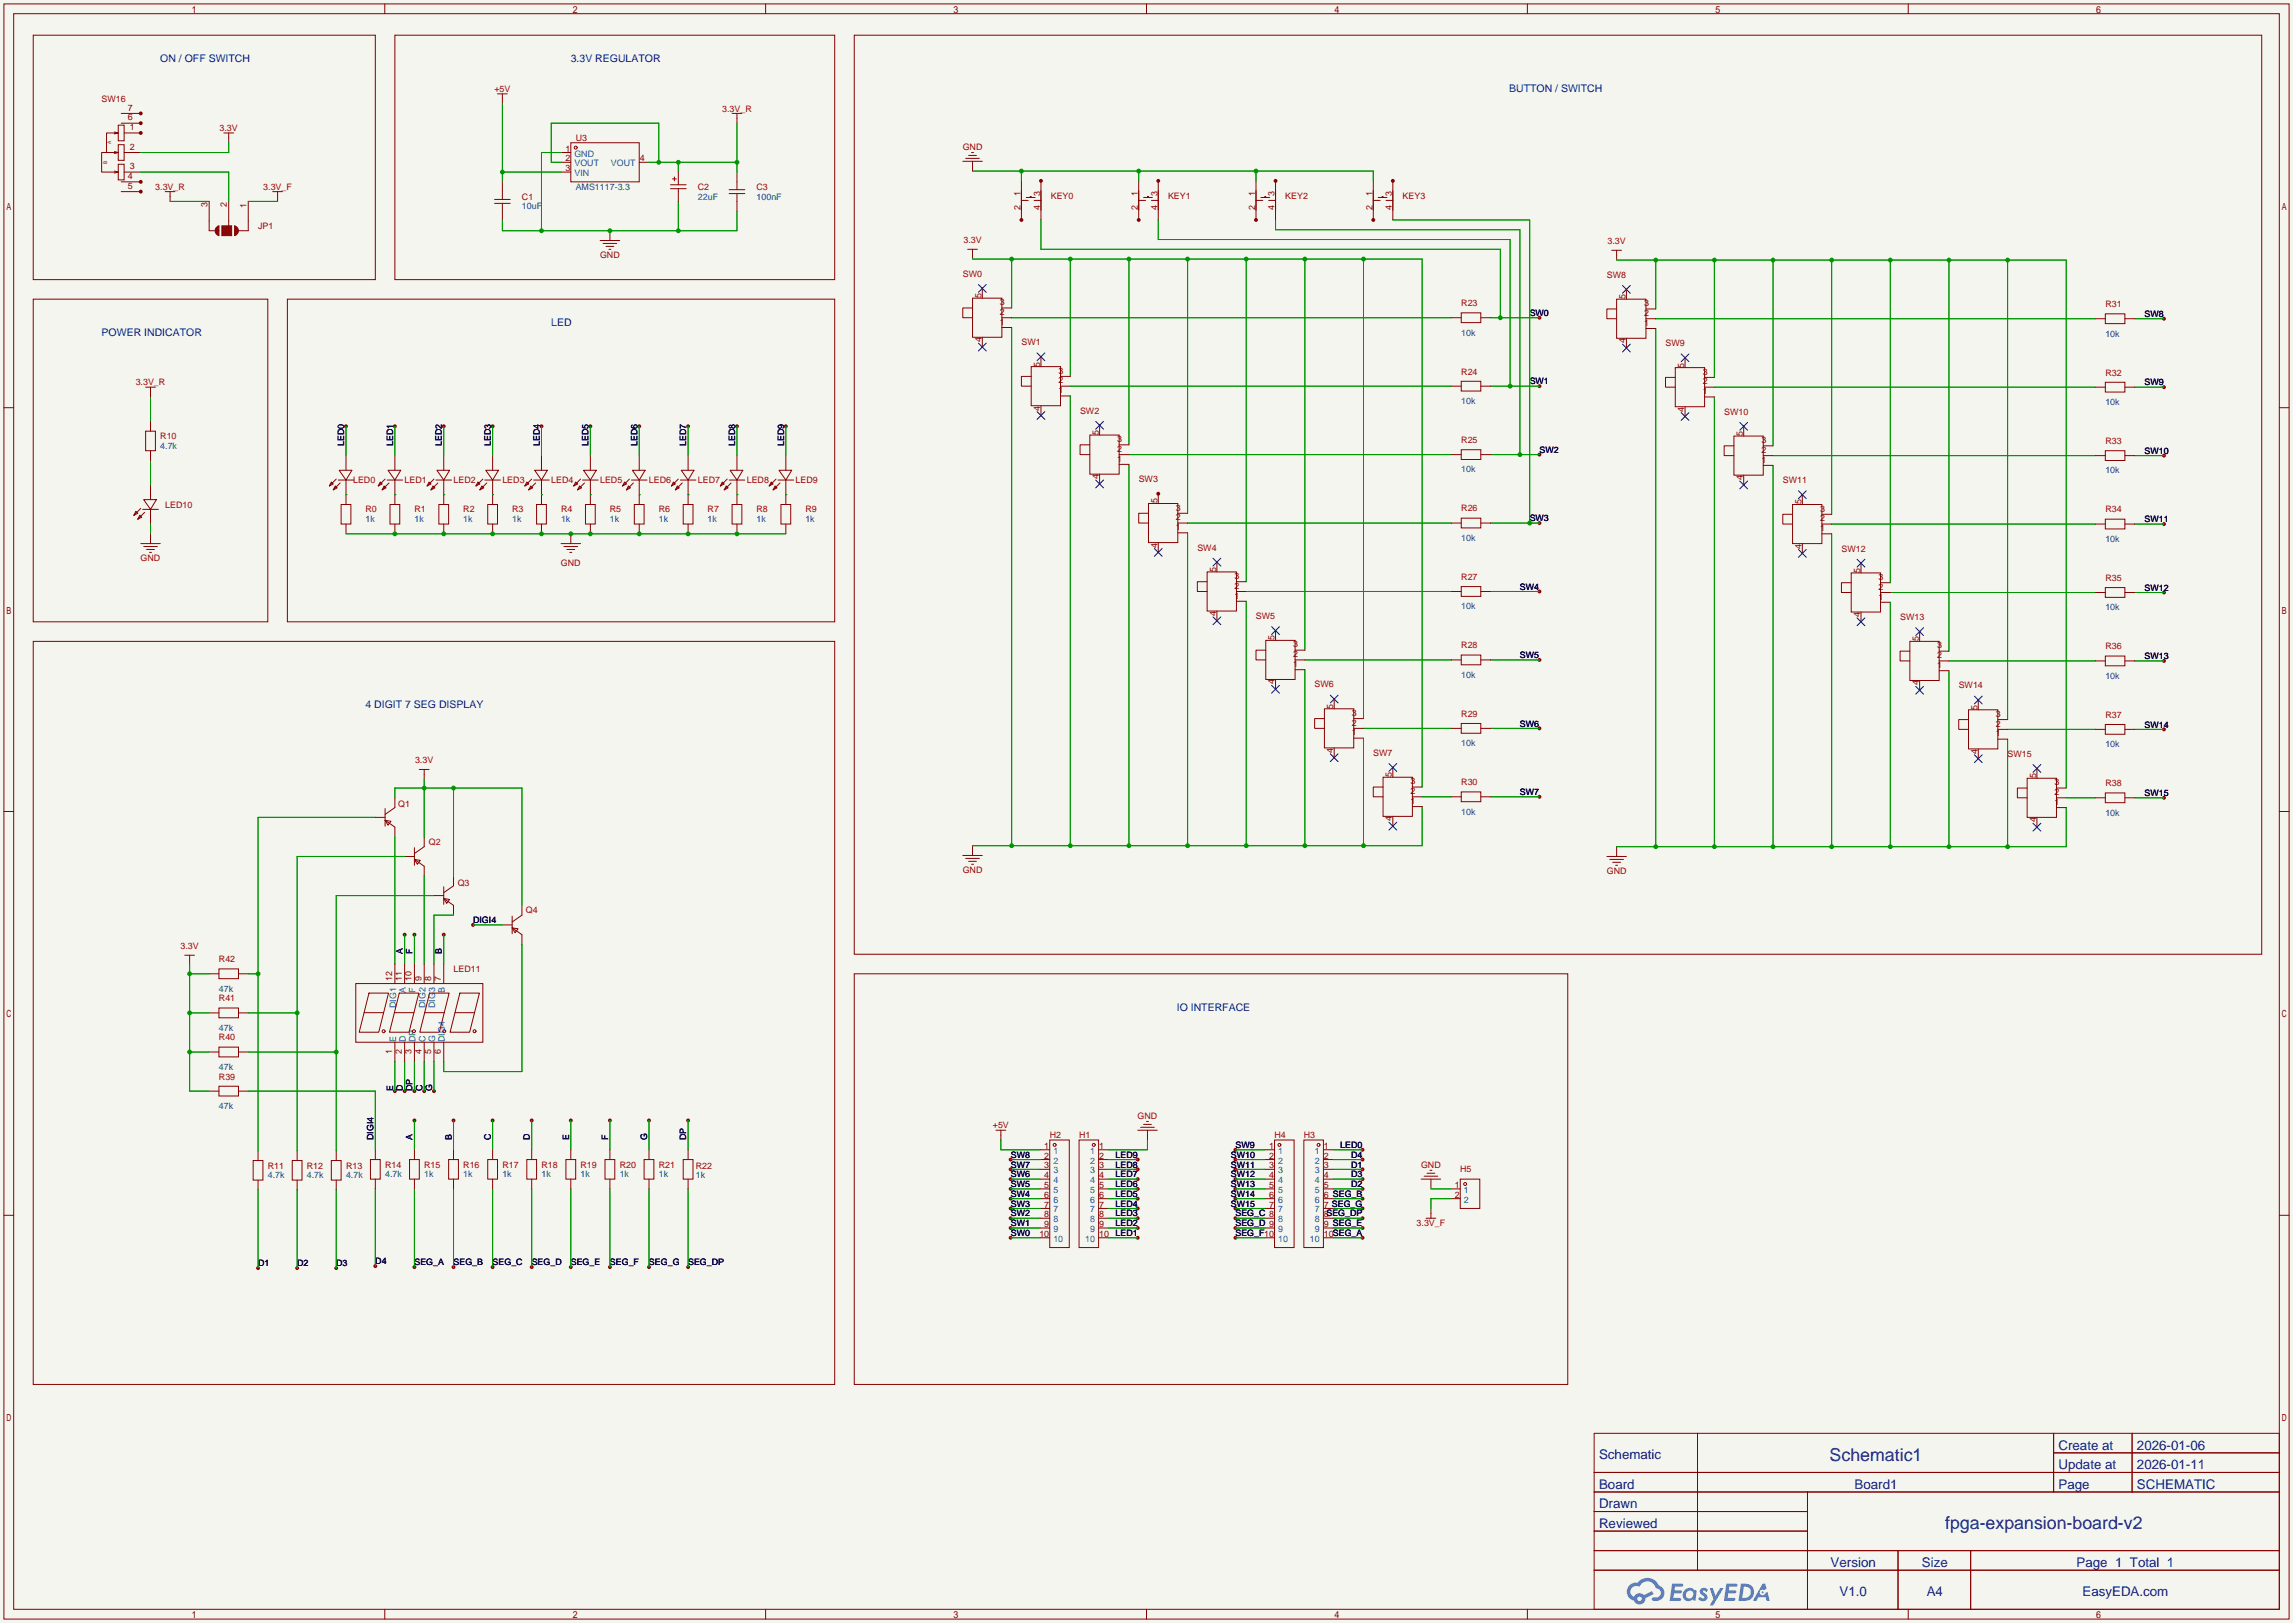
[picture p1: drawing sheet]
<svg xmlns="http://www.w3.org/2000/svg" width="596mm" height="422mm" viewBox="0 0 596 422" stroke-linecap="round" stroke-linejoin="round" font-family="sans-serif">
<defs><g id="words">
<g font-size="4.6" fill="#0000c2">
<text x="475.5" y="379.5">Schematic1</text>
<text x="505.5" y="397.2">fpga-expansion-board-v2</text>
</g>
<g font-size="3.5" fill="#0000c2">
<text x="534.9" y="376.6">Create at</text>
<text x="555.3" y="376.6">2026-01-06</text>
<text x="415.5" y="379.1">Schematic</text>
<text x="534.9" y="381.7">Update at</text>
<text x="555.3" y="381.7">2026-01-11</text>
<text x="415.5" y="386.7">Board</text>
<text x="481.9" y="386.7">Board1</text>
<text x="534.9" y="386.7">Page</text>
<text x="555.3" y="386.7">SCHEMATIC</text>
<text x="415.5" y="391.8">Drawn</text>
<text x="415.5" y="396.9">Reviewed</text>
<text x="475.7" y="407.1">Version</text>
<text x="499.4" y="407.1">Size</text>
<text x="539.6" y="407.1">Page 1 Total 1</text>
<text x="478" y="414.7">V1.0</text>
<text x="500.7" y="414.7">A4</text>
<text x="541.2" y="414.7">EasyEDA.com</text>
</g>
<g font-size="2.7" fill="#0000c2">
<text x="41.7" y="16.2">ON / OFF SWITCH</text>
<text x="148.3" y="16.2">3.3V REGULATOR</text>
<text x="392.2" y="23.8">BUTTON / SWITCH</text>
<text x="26.4" y="87.3">POWER INDICATOR</text>
<text x="143.3" y="84.8">LED</text>
<text x="95" y="183.9">4 DIGIT 7 SEG DISPLAY</text>
<text x="305.8" y="262.6">IO INTERFACE</text>
</g>
<g font-size="2.3" fill="#a90000">
<text x="128.5" y="23.9">+5V</text>
<text x="26.4" y="26.5">SW16</text>
<text x="187.7" y="29">3.3V_R</text>
<text x="57.1" y="34.1">3.3V</text>
<text x="149.6" y="36.6">U3</text>
<text x="250.2" y="38.9">GND</text>
<text x="40.3" y="49.3">3.3V_R</text>
<text x="68.4" y="49.3">3.3V_F</text>
<text x="135.6" y="51.9">C1</text>
<text x="181.4" y="49.3">C2</text>
<text x="196.6" y="49.3">C3</text>
<text x="273.1" y="51.6">KEY0</text>
<text x="303.5" y="51.6">KEY1</text>
<text x="334" y="51.6">KEY2</text>
<text x="364.5" y="51.6">KEY3</text>
<text x="67.1" y="59.5">JP1</text>
<text x="250.4" y="63">3.3V</text>
<text x="417.7" y="63.3">3.3V</text>
<text x="155.9" y="67.1">GND</text>
<text x="250.2" y="71.9">SW0</text>
<text x="417.6" y="72.2">SW8</text>
<text x="379.7" y="79.5">R23</text>
<text x="547.1" y="79.8">R31</text>
<text x="265.4" y="89.7">SW1</text>
<text x="432.8" y="90">SW9</text>
<text x="35.3" y="100.1">3.3V_R</text>
<text x="379.7" y="97.3">R24</text>
<text x="547.1" y="97.6">R32</text>
<text x="280.7" y="107.5">SW2</text>
<text x="448.1" y="107.7">SW10</text>
<text x="41.7" y="114.1">R10</text>
<text x="379.7" y="115.1">R25</text>
<text x="547.1" y="115.4">R33</text>
<text x="91.8" y="125.5">LED0</text>
<text x="105.2" y="125.5">LED1</text>
<text x="117.9" y="125.5">LED2</text>
<text x="130.6" y="125.5">LED3</text>
<text x="143.3" y="125.5">LED4</text>
<text x="156" y="125.5">LED5</text>
<text x="168.7" y="125.5">LED6</text>
<text x="181.4" y="125.5">LED7</text>
<text x="194.1" y="125.5">LED8</text>
<text x="206.8" y="125.5">LED9</text>
<text x="295.9" y="125.3">SW3</text>
<text x="463.3" y="125.5">SW11</text>
<text x="42.9" y="131.9">LED10</text>
<text x="95" y="133.1">R0</text>
<text x="107.7" y="133.1">R1</text>
<text x="120.4" y="133.1">R2</text>
<text x="133.1" y="133.1">R3</text>
<text x="145.8" y="133.1">R4</text>
<text x="158.5" y="133.1">R5</text>
<text x="171.2" y="133.1">R6</text>
<text x="183.9" y="133.1">R7</text>
<text x="196.6" y="133.1">R8</text>
<text x="209.3" y="133.1">R9</text>
<text x="379.7" y="132.9">R26</text>
<text x="547.1" y="133.1">R34</text>
<text x="311.2" y="143">SW4</text>
<text x="478.5" y="143.3">SW12</text>
<text x="36.6" y="145.8">GND</text>
<text x="145.8" y="147.1">GND</text>
<text x="379.7" y="150.7">R27</text>
<text x="547.1" y="150.9">R35</text>
<text x="326.4" y="160.8">SW5</text>
<text x="493.8" y="161.1">SW13</text>
<text x="379.7" y="168.4">R28</text>
<text x="547.1" y="168.7">R36</text>
<text x="341.6" y="178.6">SW6</text>
<text x="509" y="178.9">SW14</text>
<text x="379.7" y="186.2">R29</text>
<text x="547.1" y="186.5">R37</text>
<text x="356.9" y="196.4">SW7</text>
<text x="521.7" y="196.6">SW15</text>
<text x="107.9" y="198.2">3.3V</text>
<text x="103.5" y="209.6">Q1</text>
<text x="379.7" y="204">R30</text>
<text x="547.1" y="204.3">R38</text>
<text x="111.5" y="219.6">Q2</text>
<text x="250.2" y="226.9">GND</text>
<text x="417.6" y="227.1">GND</text>
<text x="119" y="230.1">Q3</text>
<text x="136.7" y="237.3">Q4</text>
<text x="46.9" y="246.4">3.3V</text>
<text x="56.9" y="250">R42</text>
<text x="117.9" y="252.5">LED11</text>
<text x="56.9" y="260.1">R41</text>
<text x="56.9" y="270.3">R40</text>
<text x="56.9" y="280.5">R39</text>
<text x="258" y="293.2">+5V</text>
<text x="295.6" y="290.6">GND</text>
<text x="272.8" y="295.7">H2</text>
<text x="280.4" y="295.7">H1</text>
<text x="331.2" y="295.7">H4</text>
<text x="338.8" y="295.7">H3</text>
<text x="69.6" y="303.6">R11</text>
<text x="79.8" y="303.6">R12</text>
<text x="89.9" y="303.6">R13</text>
<text x="100.1" y="303.3">R14</text>
<text x="110.2" y="303.3">R15</text>
<text x="120.4" y="303.3">R16</text>
<text x="130.6" y="303.3">R17</text>
<text x="140.7" y="303.3">R18</text>
<text x="150.9" y="303.3">R19</text>
<text x="161" y="303.3">R20</text>
<text x="171.2" y="303.3">R21</text>
<text x="180.8" y="303.6">R22</text>
<text x="369.3" y="303.3">GND</text>
<text x="379.5" y="304.6">H5</text>
<text x="368.1" y="318.6">3.3V_F</text>
</g>
<g font-size="2.3" fill="#840000">
<text x="33.3" y="28.7">7</text>
<text x="33.3" y="31.3">6</text>
<text x="33.8" y="33.8">1</text>
<text x="33.8" y="38.9">2</text>
<text x="146.9" y="39.4">1</text>
<text x="146.9" y="41.9">2</text>
<text x="166.2" y="41.9">4</text>
<text x="33.3" y="46.5">4</text>
<text x="33.8" y="44">3</text>
<text x="146.9" y="44.5">3</text>
<text x="33.3" y="49.1">5</text>
<text x="53.9" y="53.8" transform="rotate(-90 53.9 53.8)">3</text>
<text x="59" y="53.8" transform="rotate(-90 59 53.8)">2</text>
<text x="265.2" y="50.8" transform="rotate(-90 265.2 50.8)">1</text>
<text x="270.3" y="50.8" transform="rotate(-90 270.3 50.8)">3</text>
<text x="295.7" y="50.8" transform="rotate(-90 295.7 50.8)">1</text>
<text x="300.8" y="50.8" transform="rotate(-90 300.8 50.8)">3</text>
<text x="326.2" y="50.8" transform="rotate(-90 326.2 50.8)">1</text>
<text x="331.2" y="50.8" transform="rotate(-90 331.2 50.8)">3</text>
<text x="356.6" y="50.8" transform="rotate(-90 356.6 50.8)">1</text>
<text x="361.7" y="50.8" transform="rotate(-90 361.7 50.8)">3</text>
<text x="64.1" y="54.1" transform="rotate(-90 64.1 54.1)">1</text>
<text x="265.2" y="54.6" transform="rotate(-90 265.2 54.6)">2</text>
<text x="270.3" y="54.6" transform="rotate(-90 270.3 54.6)">4</text>
<text x="295.7" y="54.6" transform="rotate(-90 295.7 54.6)">2</text>
<text x="300.8" y="54.6" transform="rotate(-90 300.8 54.6)">4</text>
<text x="326.2" y="54.6" transform="rotate(-90 326.2 54.6)">2</text>
<text x="331.2" y="54.6" transform="rotate(-90 331.2 54.6)">4</text>
<text x="356.6" y="54.6" transform="rotate(-90 356.6 54.6)">2</text>
<text x="361.7" y="54.6" transform="rotate(-90 361.7 54.6)">4</text>
<text x="255" y="77.5" transform="rotate(-90 255 77.5)">5</text>
<text x="422.4" y="77.7" transform="rotate(-90 422.4 77.7)">5</text>
<text x="259.9" y="81.8">2</text>
<text x="259.9" y="79.3">3</text>
<text x="427.2" y="82.1">2</text>
<text x="427.2" y="79.5">3</text>
<text x="255" y="88.9" transform="rotate(-90 255 88.9)">4</text>
<text x="259.9" y="84.4">1</text>
<text x="422.4" y="89.2" transform="rotate(-90 422.4 89.2)">4</text>
<text x="427.2" y="84.6">1</text>
<text x="270.3" y="95.2" transform="rotate(-90 270.3 95.2)">5</text>
<text x="437.7" y="95.5" transform="rotate(-90 437.7 95.5)">5</text>
<text x="275.1" y="99.6">2</text>
<text x="275.1" y="97.1">3</text>
<text x="442.5" y="99.9">2</text>
<text x="442.5" y="97.3">3</text>
<text x="270.3" y="106.7" transform="rotate(-90 270.3 106.7)">4</text>
<text x="275.1" y="102.1">1</text>
<text x="437.7" y="106.9" transform="rotate(-90 437.7 106.9)">4</text>
<text x="442.5" y="102.4">1</text>
<text x="285.5" y="113" transform="rotate(-90 285.5 113)">5</text>
<text x="452.9" y="113.3" transform="rotate(-90 452.9 113.3)">5</text>
<text x="290.4" y="119.9">1</text>
<text x="290.4" y="117.4">2</text>
<text x="290.4" y="114.8">3</text>
<text x="457.7" y="117.6">2</text>
<text x="457.7" y="115.1">3</text>
<text x="285.5" y="124.5" transform="rotate(-90 285.5 124.5)">4</text>
<text x="452.9" y="124.7" transform="rotate(-90 452.9 124.7)">4</text>
<text x="457.7" y="120.2">1</text>
<text x="300.8" y="130.8" transform="rotate(-90 300.8 130.8)">5</text>
<text x="468.1" y="131.1" transform="rotate(-90 468.1 131.1)">5</text>
<text x="305.6" y="137.7">1</text>
<text x="305.6" y="135.2">2</text>
<text x="305.6" y="132.6">3</text>
<text x="473" y="138">1</text>
<text x="473" y="135.4">2</text>
<text x="473" y="132.9">3</text>
<text x="300.8" y="142.2" transform="rotate(-90 300.8 142.2)">4</text>
<text x="468.1" y="142.5" transform="rotate(-90 468.1 142.5)">4</text>
<text x="316" y="148.6" transform="rotate(-90 316 148.6)">5</text>
<text x="483.4" y="148.8" transform="rotate(-90 483.4 148.8)">5</text>
<text x="320.8" y="155.5">1</text>
<text x="320.8" y="152.9">2</text>
<text x="320.8" y="150.4">3</text>
<text x="488.2" y="155.7">1</text>
<text x="488.2" y="153.2">2</text>
<text x="488.2" y="150.7">3</text>
<text x="316" y="160" transform="rotate(-90 316 160)">4</text>
<text x="483.4" y="160.3" transform="rotate(-90 483.4 160.3)">4</text>
<text x="331.2" y="166.4" transform="rotate(-90 331.2 166.4)">5</text>
<text x="498.6" y="166.6" transform="rotate(-90 498.6 166.6)">5</text>
<text x="336.1" y="173.3">1</text>
<text x="336.1" y="170.7">2</text>
<text x="336.1" y="168.2">3</text>
<text x="503.4" y="173.5">1</text>
<text x="503.4" y="171">2</text>
<text x="503.4" y="168.4">3</text>
<text x="331.2" y="177.8" transform="rotate(-90 331.2 177.8)">4</text>
<text x="498.6" y="178.1" transform="rotate(-90 498.6 178.1)">4</text>
<text x="346.5" y="184.1" transform="rotate(-90 346.5 184.1)">5</text>
<text x="351.3" y="186">3</text>
<text x="513.9" y="184.4" transform="rotate(-90 513.9 184.4)">5</text>
<text x="351.3" y="191">1</text>
<text x="351.3" y="188.5">2</text>
<text x="518.7" y="191.3">1</text>
<text x="518.7" y="188.8">2</text>
<text x="518.7" y="186.2">3</text>
<text x="346.5" y="195.6" transform="rotate(-90 346.5 195.6)">4</text>
<text x="513.9" y="195.8" transform="rotate(-90 513.9 195.8)">4</text>
<text x="361.7" y="201.9" transform="rotate(-90 361.7 201.9)">5</text>
<text x="366.6" y="203.7">3</text>
<text x="529.1" y="202.2" transform="rotate(-90 529.1 202.2)">5</text>
<text x="366.6" y="208.8">1</text>
<text x="366.6" y="206.3">2</text>
<text x="533.9" y="209.1">1</text>
<text x="533.9" y="206.5">2</text>
<text x="533.9" y="204">3</text>
<text x="361.7" y="213.4" transform="rotate(-90 361.7 213.4)">4</text>
<text x="529.1" y="213.6" transform="rotate(-90 529.1 213.6)">4</text>
<text x="101.9" y="254.7" transform="rotate(-90 101.9 254.7)">12</text>
<text x="104.4" y="254.7" transform="rotate(-90 104.4 254.7)">11</text>
<text x="107" y="254.7" transform="rotate(-90 107 254.7)">10</text>
<text x="109.5" y="254.7" transform="rotate(-90 109.5 254.7)">9</text>
<text x="112.1" y="254.7" transform="rotate(-90 112.1 254.7)">8</text>
<text x="114.6" y="254.7" transform="rotate(-90 114.6 254.7)">7</text>
<text x="101.9" y="273.8" transform="rotate(-90 101.9 273.8)">1</text>
<text x="104.4" y="273.8" transform="rotate(-90 104.4 273.8)">2</text>
<text x="107" y="273.8" transform="rotate(-90 107 273.8)">3</text>
<text x="109.5" y="273.8" transform="rotate(-90 109.5 273.8)">4</text>
<text x="112.1" y="273.8" transform="rotate(-90 112.1 273.8)">5</text>
<text x="114.6" y="273.8" transform="rotate(-90 114.6 273.8)">6</text>
<text x="271.4" y="298.5">1</text>
<text x="285.6" y="298.5">1</text>
<text x="329.8" y="298.5">1</text>
<text x="344" y="298.5">1</text>
<text x="271.4" y="301">2</text>
<text x="271.4" y="303.6">3</text>
<text x="285.6" y="301">2</text>
<text x="285.6" y="303.6">3</text>
<text x="329.8" y="301">2</text>
<text x="329.8" y="303.6">3</text>
<text x="344" y="301">2</text>
<text x="344" y="303.6">3</text>
<text x="271.4" y="306.1">4</text>
<text x="271.4" y="308.6">5</text>
<text x="271.4" y="311.2">6</text>
<text x="285.6" y="306.1">4</text>
<text x="285.6" y="308.6">5</text>
<text x="285.6" y="311.2">6</text>
<text x="329.8" y="306.1">4</text>
<text x="329.8" y="308.6">5</text>
<text x="329.8" y="311.2">6</text>
<text x="344" y="306.1">4</text>
<text x="344" y="308.6">5</text>
<text x="344" y="311.2">6 SEG_B</text>
<text x="378.1" y="308.6">1</text>
<text x="378.1" y="311.2">2</text>
<text x="271.4" y="313.7">7</text>
<text x="271.4" y="316.3">8</text>
<text x="285.6" y="313.7">7</text>
<text x="285.6" y="316.3">8</text>
<text x="329.8" y="313.7">7</text>
<text x="344" y="313.7">7 SEG_G</text>
<text x="344" y="316.3">8SEG_DP</text>
<text x="270.1" y="321.3">10</text>
<text x="271.4" y="318.8">9</text>
<text x="285.6" y="318.8">9</text>
<text x="285.6" y="321.3">10</text>
<text x="344" y="318.8">9 SEG_E</text>
<text x="344" y="321.3">10SEG_A</text>
</g>
<g font-size="2.3" fill="#008484">
<text x="149.3" y="40.7">GND</text>
<text x="149.3" y="43.2">VOUT</text>
<text x="149.3" y="45.7">VIN</text>
<text x="158.8" y="43.2">VOUT</text>
<text x="108" y="257.9" transform="rotate(-90 108 257.9)">F</text>
<text x="102.9" y="261.9" transform="rotate(-90 102.9 261.9)">DIG1</text>
<text x="105.5" y="258.1" transform="rotate(-90 105.5 258.1)">A</text>
<text x="110.5" y="261.9" transform="rotate(-90 110.5 261.9)">DIG2</text>
<text x="113.1" y="261.9" transform="rotate(-90 113.1 261.9)">DIG3</text>
<text x="115.6" y="258.1" transform="rotate(-90 115.6 258.1)">B</text>
<text x="102.9" y="270.7" transform="rotate(-90 102.9 270.7)">E</text>
<text x="105.5" y="270.7" transform="rotate(-90 105.5 270.7)">D</text>
<text x="108" y="270.7" transform="rotate(-90 108 270.7)">DP</text>
<text x="110.5" y="270.7" transform="rotate(-90 110.5 270.7)">C</text>
<text x="113.1" y="270.7" transform="rotate(-90 113.1 270.7)">G</text>
<text x="115.6" y="270.7" transform="rotate(-90 115.6 270.7)">DIG4</text>
<text x="273.7" y="299.7">1</text>
<text x="283.3" y="299.7">1</text>
<text x="332.2" y="299.7">1</text>
<text x="341.7" y="299.7">1</text>
<text x="273.7" y="302.3">2</text>
<text x="273.7" y="304.8">3</text>
<text x="283.3" y="302.3">2</text>
<text x="283.3" y="304.8">3</text>
<text x="332.2" y="302.3">2</text>
<text x="332.2" y="304.8">3</text>
<text x="341.7" y="302.3">2</text>
<text x="341.7" y="304.8">3</text>
<text x="273.7" y="307.4">4</text>
<text x="273.7" y="309.9">5</text>
<text x="283.3" y="307.4">4</text>
<text x="283.3" y="309.9">5</text>
<text x="332.2" y="307.4">4</text>
<text x="332.2" y="309.9">5</text>
<text x="341.7" y="307.4">4</text>
<text x="341.7" y="309.9">5</text>
<text x="380.4" y="309.9">1</text>
<text x="273.7" y="312.4">6</text>
<text x="273.7" y="315">7</text>
<text x="273.7" y="317.5">8</text>
<text x="283.3" y="312.4">6</text>
<text x="283.3" y="315">7</text>
<text x="283.3" y="317.5">8</text>
<text x="332.2" y="312.4">6</text>
<text x="332.2" y="315">7</text>
<text x="332.2" y="317.5">8</text>
<text x="341.7" y="312.4">6</text>
<text x="341.7" y="315">7</text>
<text x="341.7" y="317.5">8</text>
<text x="380.4" y="312.4">2</text>
<text x="273.7" y="320.1">9</text>
<text x="273.7" y="322.6">10</text>
<text x="282" y="322.6">10</text>
<text x="283.3" y="320.1">9</text>
<text x="332.2" y="320.1">9</text>
<text x="332.2" y="322.6">10</text>
<text x="340.4" y="322.6">10</text>
<text x="341.7" y="320.1">9</text>
</g>
<g font-size="2.3" fill="#006464">
<text x="149.6" y="49.3">AMS1117-3.3</text>
<text x="181.4" y="51.9">22uF</text>
<text x="196.6" y="51.9">100nF</text>
<text x="135.6" y="54.4">10uF</text>
<text x="379.7" y="87.2">10k</text>
<text x="547.1" y="87.4">10k</text>
<text x="379.7" y="104.9">10k</text>
<text x="547.1" y="105.2">10k</text>
<text x="41.7" y="116.6">4.7k</text>
<text x="379.7" y="122.7">10k</text>
<text x="547.1" y="123">10k</text>
<text x="95" y="135.7">1k</text>
<text x="107.7" y="135.7">1k</text>
<text x="120.4" y="135.7">1k</text>
<text x="133.1" y="135.7">1k</text>
<text x="145.8" y="135.7">1k</text>
<text x="158.5" y="135.7">1k</text>
<text x="171.2" y="135.7">1k</text>
<text x="183.9" y="135.7">1k</text>
<text x="196.6" y="135.7">1k</text>
<text x="209.3" y="135.7">1k</text>
<text x="379.7" y="140.5">10k</text>
<text x="547.1" y="140.8">10k</text>
<text x="379.7" y="158.3">10k</text>
<text x="547.1" y="158.5">10k</text>
<text x="379.7" y="176.1">10k</text>
<text x="547.1" y="176.3">10k</text>
<text x="379.7" y="193.8">10k</text>
<text x="547.1" y="194.1">10k</text>
<text x="379.7" y="211.6">10k</text>
<text x="547.1" y="211.9">10k</text>
<text x="56.9" y="257.6">47k</text>
<text x="56.9" y="267.8">47k</text>
<text x="56.9" y="277.9">47k</text>
<text x="56.9" y="288.1">47k</text>
<text x="100.1" y="305.9">4.7k</text>
<text x="110.2" y="305.9">1k</text>
<text x="120.4" y="305.9">1k</text>
<text x="130.6" y="305.9">1k</text>
<text x="140.7" y="305.9">1k</text>
<text x="150.9" y="305.9">1k</text>
<text x="161" y="305.9">1k</text>
<text x="171.2" y="305.9">1k</text>
<text x="69.6" y="306.1">4.7k</text>
<text x="79.8" y="306.1">4.7k</text>
<text x="89.9" y="306.1">4.7k</text>
<text x="180.8" y="306.1">1k</text>
</g>
<g font-size="2.3">
<text x="397.5" y="82.1">SW0</text>
<text x="557.3" y="82.3">SW8</text>
<text x="397.5" y="99.9">SW1</text>
<text x="557.3" y="100.1">SW9</text>
<text x="89.5" y="115.8" transform="rotate(-90 89.5 115.8)">LED0</text>
<text x="102.2" y="115.8" transform="rotate(-90 102.2 115.8)">LED1</text>
<text x="114.9" y="115.8" transform="rotate(-90 114.9 115.8)">LED2</text>
<text x="127.6" y="115.8" transform="rotate(-90 127.6 115.8)">LED3</text>
<text x="140.3" y="115.8" transform="rotate(-90 140.3 115.8)">LED4</text>
<text x="153" y="115.8" transform="rotate(-90 153 115.8)">LED5</text>
<text x="165.7" y="115.8" transform="rotate(-90 165.7 115.8)">LED6</text>
<text x="178.4" y="115.8" transform="rotate(-90 178.4 115.8)">LED7</text>
<text x="191.1" y="115.8" transform="rotate(-90 191.1 115.8)">LED8</text>
<text x="203.8" y="115.8" transform="rotate(-90 203.8 115.8)">LED9</text>
<text x="400.1" y="117.6">SW2</text>
<text x="557.3" y="117.9">SW10</text>
<text x="397.5" y="135.4">SW3</text>
<text x="557.3" y="135.7">SW11</text>
<text x="395" y="153.2">SW4</text>
<text x="557.3" y="153.5">SW12</text>
<text x="395" y="171">SW5</text>
<text x="557.3" y="171.2">SW13</text>
<text x="395" y="188.8">SW6</text>
<text x="557.3" y="189">SW14</text>
<text x="395" y="206.5">SW7</text>
<text x="557.3" y="206.8">SW15</text>
<text x="122.9" y="239.8">DIGI4</text>
<text x="104.7" y="247.9" transform="rotate(-90 104.7 247.9)">A</text>
<text x="107.2" y="247.9" transform="rotate(-90 107.2 247.9)">F</text>
<text x="114.9" y="247.9" transform="rotate(-90 114.9 247.9)">B</text>
<text x="102.2" y="283.5" transform="rotate(-90 102.2 283.5)">E</text>
<text x="104.7" y="283.5" transform="rotate(-90 104.7 283.5)">D</text>
<text x="107.2" y="283.5" transform="rotate(-90 107.2 283.5)">DP</text>
<text x="109.8" y="283.5" transform="rotate(-90 109.8 283.5)">C</text>
<text x="112.3" y="283.5" transform="rotate(-90 112.3 283.5)">G</text>
<text x="97.1" y="296.2" transform="rotate(-90 97.1 296.2)">DIGI4</text>
<text x="107.2" y="296.2" transform="rotate(-90 107.2 296.2)">A</text>
<text x="117.4" y="296.2" transform="rotate(-90 117.4 296.2)">B</text>
<text x="127.6" y="296.2" transform="rotate(-90 127.6 296.2)">C</text>
<text x="137.7" y="296.2" transform="rotate(-90 137.7 296.2)">D</text>
<text x="147.9" y="296.2" transform="rotate(-90 147.9 296.2)">E</text>
<text x="158" y="296.2" transform="rotate(-90 158 296.2)">F</text>
<text x="168.2" y="296.2" transform="rotate(-90 168.2 296.2)">G</text>
<text x="178.4" y="296.2" transform="rotate(-90 178.4 296.2)">DP</text>
<text x="321.1" y="298.2">SW9</text>
<text x="348.3" y="298.2">LED0</text>
<text x="262.7" y="300.8">SW8</text>
<text x="262.7" y="303.3">SW7</text>
<text x="262.7" y="305.9">SW6</text>
<text x="289.9" y="300.8">LED9</text>
<text x="289.9" y="303.3">LED8</text>
<text x="289.9" y="305.9">LED7</text>
<text x="319.8" y="300.8">SW10</text>
<text x="319.8" y="303.3">SW11</text>
<text x="319.8" y="305.9">SW12</text>
<text x="351.1" y="300.8">D4</text>
<text x="351.1" y="303.3">D1</text>
<text x="351.1" y="305.9">D3</text>
<text x="262.7" y="310.9">SW4</text>
<text x="262.7" y="308.4">SW5</text>
<text x="289.9" y="308.4">LED6</text>
<text x="289.9" y="310.9">LED5</text>
<text x="319.8" y="308.4">SW13</text>
<text x="319.8" y="310.9">SW14</text>
<text x="351.1" y="308.4">D2</text>
<text x="262.7" y="316">SW2</text>
<text x="262.7" y="313.5">SW3</text>
<text x="289.9" y="313.5">LED4</text>
<text x="289.9" y="316">LED3</text>
<text x="319.8" y="313.5">SW15</text>
<text x="321.1" y="316">SEG_C 8</text>
<text x="262.7" y="321.1">SW0</text>
<text x="262.7" y="318.6">SW1</text>
<text x="289.9" y="321.1">LED1</text>
<text x="289.9" y="318.6">LED2</text>
<text x="321.1" y="318.6">SEG_D 9</text>
<text x="321.1" y="321.1">SEG_F10</text>
<text x="67.1" y="329">D1</text>
<text x="77.2" y="329">D2</text>
<text x="87.4" y="329">D3</text>
<text x="97.5" y="328.5">D4</text>
<text x="107.7" y="328.7">SEG_A</text>
<text x="117.9" y="328.7">SEG_B</text>
<text x="128" y="328.7">SEG_C</text>
<text x="138.2" y="328.7">SEG_D</text>
<text x="148.3" y="328.7">SEG_E</text>
<text x="158.5" y="328.7">SEG_F</text>
<text x="168.7" y="328.7">SEG_G</text>
<text x="178.8" y="328.7">SEG_DP</text>
</g>
<g font-size="1.3" fill="#840000">
<text x="28.9" y="37.4" transform="rotate(-90 28.9 37.4)">A</text>
<text x="27.9" y="42.5" transform="rotate(-90 27.9 42.5)">B</text>
</g>
</g></defs>
<path d="M0 0h595.9v421.6h-595.9z" fill="#f5f5f0"/>
<g fill="#850000">
<circle cx="36.6" cy="34.5" r=".51"/>
<circle cx="36.6" cy="47.2" r=".51"/>
<circle cx="36.6" cy="49.8" r=".51"/>
<circle cx="36.6" cy="32" r=".51"/>
<circle cx="36.6" cy="29.5" r=".51"/>
<circle cx="301" cy="128.3" r=".51"/>
<circle cx="265.4" cy="57.1" r=".51"/>
<circle cx="270.5" cy="47" r=".51"/>
<circle cx="295.9" cy="57.1" r=".51"/>
<circle cx="301" cy="47" r=".51"/>
<circle cx="326.4" cy="57.1" r=".51"/>
<circle cx="331.5" cy="47" r=".51"/>
<circle cx="356.9" cy="57.1" r=".51"/>
<circle cx="362" cy="47" r=".51"/>
<circle cx="105.2" cy="242.8" r=".51"/>
<circle cx="107.7" cy="242.8" r=".51"/>
<circle cx="115.3" cy="242.8" r=".51"/>
<circle cx="102.6" cy="283.5" r=".51"/>
<circle cx="105.2" cy="283.5" r=".51"/>
<circle cx="107.7" cy="283.5" r=".51"/>
<circle cx="110.2" cy="283.5" r=".51"/>
<circle cx="112.8" cy="283.5" r=".51"/>
<circle cx="107.7" cy="329.2" r=".51"/>
<circle cx="117.9" cy="329.2" r=".51"/>
<circle cx="128" cy="329.2" r=".51"/>
<circle cx="138.2" cy="329.2" r=".51"/>
<circle cx="148.3" cy="329.2" r=".51"/>
<circle cx="158.5" cy="329.2" r=".51"/>
<circle cx="168.7" cy="329.2" r=".51"/>
<circle cx="178.8" cy="329.2" r=".51"/>
<circle cx="107.7" cy="291.1" r=".51"/>
<circle cx="117.9" cy="291.1" r=".51"/>
<circle cx="128" cy="291.1" r=".51"/>
<circle cx="138.2" cy="291.1" r=".51"/>
<circle cx="148.3" cy="291.1" r=".51"/>
<circle cx="158.5" cy="291.1" r=".51"/>
<circle cx="168.7" cy="291.1" r=".51"/>
<circle cx="178.8" cy="291.1" r=".51"/>
<circle cx="87.4" cy="329.4" r=".51"/>
<circle cx="77.2" cy="329.4" r=".51"/>
<circle cx="67.1" cy="329.4" r=".51"/>
<circle cx="97.5" cy="328.9" r=".51"/>
<circle cx="89.9" cy="110.7" r=".51"/>
<circle cx="102.6" cy="110.7" r=".51"/>
<circle cx="115.3" cy="110.7" r=".51"/>
<circle cx="128" cy="110.7" r=".51"/>
<circle cx="140.7" cy="110.7" r=".51"/>
<circle cx="153.4" cy="110.7" r=".51"/>
<circle cx="166.1" cy="110.7" r=".51"/>
<circle cx="178.8" cy="110.7" r=".51"/>
<circle cx="191.5" cy="110.7" r=".51"/>
<circle cx="204.2" cy="110.7" r=".51"/>
<circle cx="122.9" cy="240.3" r=".51"/>
<circle cx="400.1" cy="82.5" r=".51"/>
<circle cx="400.1" cy="100.3" r=".51"/>
<circle cx="400.1" cy="118.1" r=".51"/>
<circle cx="400.1" cy="135.9" r=".51"/>
<circle cx="400.1" cy="153.7" r=".51"/>
<circle cx="400.1" cy="171.4" r=".51"/>
<circle cx="400.1" cy="189.2" r=".51"/>
<circle cx="400.1" cy="207" r=".51"/>
<circle cx="562.4" cy="82.8" r=".51"/>
<circle cx="562.4" cy="100.6" r=".51"/>
<circle cx="562.4" cy="118.4" r=".51"/>
<circle cx="562.4" cy="136.1" r=".51"/>
<circle cx="562.4" cy="153.9" r=".51"/>
<circle cx="562.4" cy="171.7" r=".51"/>
<circle cx="562.4" cy="189.5" r=".51"/>
<circle cx="562.4" cy="207.3" r=".51"/>
<circle cx="295.7" cy="301.2" r=".51"/>
<circle cx="295.7" cy="303.8" r=".51"/>
<circle cx="295.7" cy="306.3" r=".51"/>
<circle cx="295.7" cy="308.9" r=".51"/>
<circle cx="295.7" cy="311.4" r=".51"/>
<circle cx="295.7" cy="313.9" r=".51"/>
<circle cx="295.7" cy="316.5" r=".51"/>
<circle cx="295.7" cy="321.6" r=".51"/>
<circle cx="295.7" cy="319" r=".51"/>
<circle cx="262.6" cy="301.2" r=".51"/>
<circle cx="262.6" cy="303.8" r=".51"/>
<circle cx="262.6" cy="306.3" r=".51"/>
<circle cx="262.6" cy="311.4" r=".51"/>
<circle cx="262.6" cy="308.9" r=".51"/>
<circle cx="262.6" cy="316.5" r=".51"/>
<circle cx="262.6" cy="313.9" r=".51"/>
<circle cx="262.6" cy="321.6" r=".51"/>
<circle cx="262.6" cy="319" r=".51"/>
<circle cx="354.1" cy="298.7" r=".51"/>
<circle cx="354.1" cy="301.2" r=".51"/>
<circle cx="354.1" cy="303.8" r=".51"/>
<circle cx="354.1" cy="306.3" r=".51"/>
<circle cx="354.1" cy="308.9" r=".51"/>
<circle cx="354.1" cy="311.4" r=".51"/>
<circle cx="354.1" cy="313.9" r=".51"/>
<circle cx="354.1" cy="316.5" r=".51"/>
<circle cx="354.1" cy="319" r=".51"/>
<circle cx="354.1" cy="321.6" r=".51"/>
<circle cx="321.1" cy="298.7" r=".51"/>
<circle cx="321.1" cy="301.2" r=".51"/>
<circle cx="321.1" cy="303.8" r=".51"/>
<circle cx="321.1" cy="306.3" r=".51"/>
<circle cx="321.1" cy="308.9" r=".51"/>
<circle cx="321.1" cy="311.4" r=".51"/>
<circle cx="321.1" cy="313.9" r=".51"/>
<circle cx="321.1" cy="316.5" r=".51"/>
<circle cx="321.1" cy="319" r=".51"/>
<circle cx="321.1" cy="321.6" r=".51"/>
</g>
<g fill="none" stroke="#850000" stroke-width=".26">
<path d="M1 1h593.9v419.6h-593.9zM3.6 3.6h588.7v414.5h-588.7zM100 1v2.6M199 1v2.6M297.9 1v2.6M396.9 1v2.6M495.9 1v2.6M1 105.9h2.6M592.3 105.9h2.6M1 210.8h2.6M592.3 210.8h2.6M1 315.7h2.6"/>
<path d="M592.3 315.7h2.6M414.3 372.4h178v45.7h-178zM441.1 372.4v35.5M533.7 372.4v15.2M533.7 377.4h58.6M554.1 372.4v15.2M414.3 382.5h178M414.3 387.6h178M414.3 392.7h55.4M414.3 397.8h55.4M469.7 387.6v30.5M100 418.1v2.5"/>
<path d="M199 418.1v2.5M297.9 418.1v2.5M396.9 418.1v2.5M414.3 402.8h178M414.3 407.9h178M493.2 402.8v15.3M495.9 418.1v2.5M512.1 402.8v15.3"/>
</g>
<g fill="#5487ff">
<path d="M442 412.8a1.3 1.3 0 0 1 1.9 .2l-.4 .7a.47 .47 0 0 0-.4-.5 .47 .47 0 0 0-.6 .3l.2 .1a1.28 1.28 0 0 1 .7 2.1 1.53 1.53 0 0 1-2.1-.3l.5-.6 .8 .4a.31 .31 0 0 0 .3-.2 .31 .31 0 0 0-.3-.4 1.12 1.12 0 0 1-.6-1.8z"/>
<path d="M444.3 412.6h.8l.7 1.9 1.2-1.9h.9l-2.7 4.5h-.9l1-1.7z"/>
<path d="M434.5 411.4h2.5a.4 .4 0 0 1 .4 .4 .4 .4 0 0 1-.4 .4h-1.7l-.1 .9h1.6l.3 .2a.4 .4 0 0 1-.4 .6h-1.7l-.1 1.2h1.6a.39 .39 0 0 1 .4 .4 .39 .39 0 0 1-.4 .4h-2.6z"/>
<path d="M448.6 411.4h2.5a.4 .4 0 0 1 .5 .4 .4 .4 0 0 1-.5 .4h-1.7l-.1 .9h1.6l.3 .2a.4 .4 0 0 1-.4 .6h-1.7l-.1 1.2h1.6a.39 .39 0 0 1 .4 .4 .39 .39 0 0 1-.4 .4h-2.6z"/>
<path d="M458 411.4h.8l.3 1.4-.6 .3a.75 .75 0 0 0-1.2 .3 .75 .75 0 0 0 .5 1.1 .75 .75 0 0 0 1-.7l.5-.3 .6 2.4h-.8l-.3-1h-1.8l-.6 1h-.9z"/>
<path d="M452.4 411.4l-.6 4.5h1.4a2.27 2.27 0 0 0 2.6-2.3 2.27 2.27 0 0 0-2.7-2.2zM453.2 412.2a1.5 1.5 0 0 1 1.8 1.5 1.5 1.5 0 0 1-1.9 1.4h-.3z"/>
<path d="M437.8 413a1.6 1.6 0 0 0-.3 2.3 1.6 1.6 0 0 0 2.3 .2l.8 .4 .3-2.5-.1-.3h-.5a1.58 1.58 0 0 0-2.5-.1zM438.4 413.6a.99 .99 0 0 1 1.7 .5 .99 .99 0 0 1-1.4 1.1 .98 .98 0 0 1-.3-1.6z"/>
<path d="M423.5 411.8a2.37 2.37 0 0 0 1.1 4 1.54 1.54 0 0 0 1.8 1 1.54 1.54 0 0 0 1.2-1.6l2.2-1.1-.5-.7-2.1 1a1.57 1.57 0 0 0-2.6 .5 1.5 1.5 0 0 1-.7-2.1 1.5 1.5 0 0 1 2.2-.5 2.27 2.27 0 0 1 2.3-1.4 2.27 2.27 0 0 1 2 1.8 1.16 1.16 0 0 1 1.2 1.1 1.16 1.16 0 0 1-1.1 1.2h-.7a.47 .47 0 0 0-.6 .4 .47 .47 0 0 0 .5 .5 2.14 2.14 0 0 0 2.7-1.3 2.14 2.14 0 0 0-1.4-2.7 3.2 3.2 0 0 0-5.4-.8l-1.1 .1zM425.5 415.4a.6 .6 0 0 1 1.2 0 .6 .6 0 0 1-1.2 0z"/>
<circle cx="458" cy="413.7" r=".28"/>
</g>
<g fill="none" stroke="#850000" stroke-width=".26">
<path d="M29.7 39.9l1-.3h-4.3v5.1h4.3M29.7 34.8l1-.3h-3v5.1M29.7 39.4l1 .2M29.7 34.3l1 .2M30.7 37.6h1.6v4.1h-1.6zM30.7 32.5h1.6v4.1h-1.6zM31.5 32h5.1M31.5 29.5h5.1M32.3 39.6h4.3M32.3 34.5h4.3M58.2 34.5h2.5M59.4 34.5v2.6"/>
<path d="M129.3 24.4h2.5M130.6 24.4v2.5M145.8 39.6h2.5M148.3 37.1h17.8v10.1h-17.8zM190.2 29.5h2.6M191.5 29.5v2.5M29.7 44.4l1 .3M30.7 42.7h1.6v4h-1.6zM30.7 44.7l-1 .3M31.5 47.2h5.1M31.5 49.8h5.1M32.3 44.7h4.3"/>
<path d="M42.9 49.8h2.6M44.2 49.8v2.5M54.4 52.3v5.1M59.4 52.3v5.1M64.5 52.3v5.1M70.9 49.8h2.5M72.1 49.8v2.5M128.5 52.8h4.1M128.5 51.8h4.1M130.6 47.2v4.6M130.6 52.8v4.6M145.8 42.2h2.5"/>
<path d="M145.8 44.7h2.5M158.5 59.9v2.6M166.1 42.2h2.6M189.5 50.3h4M189.5 49.3h4M191.5 44.7v4.6M191.5 50.3v4.6M156 62.5h5M156.7 63.2h3.6M157.5 64h2M158.2 64.8h.5M37.8 112h2.6v5.1h-2.6z"/>
<path d="M37.8 100.6h2.6M39.1 100.6v2.5M39.1 109.5v2.5M39.1 117.1v2.5M89.9 118.4v3.8M102.6 118.4v3.8M115.3 118.4v3.8M128 118.4v3.8M140.7 118.4v3.8M153.4 118.4v3.8M166.1 118.4v3.8M178.8 118.4v3.8"/>
<path d="M191.5 118.4v3.8M204.2 118.4v3.8M35.3 132.8l.5 .5-1 .6zM36.3 133.9l.5 .5-1 .5zM36.6 132.1l-1.8 1.8M37.1 132.3h4M37.3 129.8h3.3l-1.5 2.5zM37.6 133.1l-1.8 1.8M39.1 126v3.8M39.1 132.3v3.8M39.1 138.7v2.5M86.1 125.2l.5 .5-1 .5z"/>
<path d="M87.1 126.2l.5 .5-1 .6zM87.4 124.5l-1.8 1.7M87.9 124.7h4M88.1 122.2h3.3l-1.5 2.5zM88.4 125.5l-1.8 1.8M88.6 131.1h2.6v5h-2.6zM89.9 124.7v6.4M89.9 136.1v2.6M98.8 125.2l.5 .5-1 .5zM99.8 126.2l.5 .5-1 .6zM100.1 124.5l-1.8 1.7M100.6 124.7h4"/>
<path d="M100.8 122.2h3.3l-1.5 2.5zM101.1 125.5l-1.8 1.8M101.3 131.1h2.6v5h-2.6zM102.6 124.7v6.4M102.6 136.1v2.6M111.5 125.2l.5 .5-1 .5zM112.5 126.2l.5 .5-1 .6zM112.8 124.5l-1.8 1.7M113.3 124.7h4M113.5 122.2h3.3l-1.5 2.5zM113.8 125.5l-1.8 1.8M114 131.1h2.6v5h-2.6z"/>
<path d="M115.3 124.7v6.4M115.3 136.1v2.6M124.2 125.2l.5 .5-1 .5zM125.2 126.2l.5 .5-1 .6zM125.5 124.5l-1.8 1.7M126 124.7h4M126.2 122.2h3.3l-1.5 2.5zM126.5 125.5l-1.8 1.8M126.7 131.1h2.6v5h-2.6zM128 124.7v6.4M128 136.1v2.6M136.9 125.2l.5 .5-1 .5z"/>
<path d="M137.9 126.2l.5 .5-1 .6zM138.2 124.5l-1.8 1.7M138.7 124.7h4M138.9 122.2h3.3l-1.5 2.5zM139.2 125.5l-1.8 1.8M139.4 131.1h2.6v5h-2.6zM140.7 124.7v6.4M140.7 136.1v2.6M148.3 138.7v2.5M149.6 125.2l.5 .5-1 .5zM150.6 126.2l.5 .5-1 .6zM150.9 124.5l-1.8 1.7"/>
<path d="M151.4 124.7h4M151.6 122.2h3.3l-1.5 2.5zM151.9 125.5l-1.8 1.8M152.1 131.1h2.6v5h-2.6zM153.4 124.7v6.4M153.4 136.1v2.6M162.3 125.2l.5 .5-1 .5zM163.3 126.2l.5 .5-1 .6zM163.6 124.5l-1.8 1.7M164.1 124.7h4M164.3 122.2h3.3l-1.5 2.5zM164.6 125.5l-1.8 1.8"/>
<path d="M164.8 131.1h2.6v5h-2.6zM166.1 124.7v6.4M166.1 136.1v2.6M175 125.2l.5 .5-1 .5zM176 126.2l.5 .5-1 .6zM176.3 124.5l-1.8 1.7M176.8 124.7h4M177 122.2h3.3l-1.5 2.5zM177.3 125.5l-1.8 1.8M177.5 131.1h2.6v5h-2.6zM178.8 124.7v6.4M178.8 136.1v2.6"/>
<path d="M187.7 125.2l.5 .5-1 .5zM188.7 126.2l.5 .5-1 .6zM189 124.5l-1.8 1.7M189.5 124.7h4M189.7 122.2h3.3l-1.5 2.5zM190 125.5l-1.8 1.8M190.2 131.1h2.6v5h-2.6zM191.5 124.7v6.4M191.5 136.1v2.6M200.4 125.2l.5 .5-1 .5zM201.4 126.2l.5 .5-1 .6zM201.7 124.5l-1.8 1.7"/>
<path d="M202.2 124.7h4M202.4 122.2h3.3l-1.5 2.5zM202.7 125.5l-1.8 1.8M202.9 131.1h2.6v5h-2.6zM204.2 124.7v6.4M204.2 136.1v2.6M36.6 141.2h5.1M37.3 142h3.6M38.1 142.7h2M38.9 143.5h.5M145.8 141.2h5.1M146.6 142h3.5"/>
<path d="M147.3 142.7h2.1M148.1 143.5h.5M109 199.9h2.5M110.2 199.9v2.5M97.5 212.3h2.6M100.1 213.1l1.5 .3-.8 1zM100.1 213.1l2.5 1.8v2.5M100.1 210.1v4.5M102.6 207.3v2.5l-2.5 1.8M110.2 217.4v2.6l-2.5 1.7M105.2 222.5h2.5M107.7 223.3l1.5 .2-.7 1z"/>
<path d="M107.7 223.3l2.5 1.7v2.6M107.7 220.2v4.6M112.8 232.7h2.5M115.3 233.4l1.5 .3-.7 1zM115.3 230.4v4.5M115.3 233.4l2.6 1.8v2.5M117.9 227.6v2.5l-2.6 1.8M133.1 238v4.6M135.6 235.2v2.5l-2.5 1.8M92.5 255.5h33v15.3h-33zM95.9 258h5.1l-2.6 10.2h-5.1zM102.6 250.4v5.1"/>
<path d="M103.8 258h5l-2.5 10.2h-5.1zM105.2 250.4v5.1M107.7 250.4v5.1M110.2 250.4v5.1M111.6 258h5.1l-2.5 10.2h-5.1zM112.8 250.4v5.1M115.3 250.4v5.1M119.5 258h5.1l-2.6 10.2h-5zM130.6 240.3h2.5M133.1 241l1.5 .3-.7 1zM133.1 241l2.5 1.8v2.6M94.6 263.1h5.1"/>
<path d="M102.5 263.1h5.1M102.6 270.8v5M105.2 270.8v5M107.7 270.8v5M110.2 270.8v5M110.4 263.1h5M112.8 270.8v5M115.3 270.8v5M118.2 263.1h5.1M67.1 299v2.5M77.2 299v2.5M87.4 299v2.5"/>
<path d="M97.5 298.7v2.5M107.7 298.7v2.5M117.9 298.7v2.5M128 298.7v2.5M138.2 298.7v2.5M148.3 298.7v2.5M158.5 298.7v2.5M168.7 298.7v2.5M178.8 298.7v2.5M65.8 301.5h2.5v5.1h-2.5zM67.1 306.6v2.5M75.9 301.5h2.6v5.1h-2.6z"/>
<path d="M77.2 306.6v2.5M86.1 301.5h2.5v5.1h-2.5zM87.4 306.6v2.5M96.3 301.2h2.5v5.1h-2.5zM97.5 306.3v2.6M106.4 301.2h2.6v5.1h-2.6zM107.7 306.3v2.6M116.6 301.2h2.5v5.1h-2.5zM117.9 306.3v2.6M126.7 301.2h2.6v5.1h-2.6zM128 306.3v2.6M136.9 301.2h2.5v5.1h-2.5z"/>
<path d="M138.2 306.3v2.6M147.1 301.2h2.5v5.1h-2.5zM148.3 306.3v2.6M157.2 301.2h2.6v5.1h-2.6zM158.5 306.3v2.6M167.4 301.2h2.5v5.1h-2.5zM168.7 306.3v2.6M177.5 301.2h2.6v5.1h-2.6zM178.8 306.3v2.6"/>
<circle cx="149.6" cy="38.4" r=".38"/>
<circle cx="99.7" cy="267.9" r=".38"/>
<circle cx="107.6" cy="267.9" r=".38"/>
<circle cx="115.4" cy="267.9" r=".38"/>
<circle cx="123.3" cy="267.9" r=".38"/>
</g>
<g fill="none" stroke="#009600" stroke-width=".26">
<path d="M130.6 26.9v20.3M145.8 39.6h-5.1v20.3M191.5 32v12.7M130.6 44.7h15.2M145.8 42.2h-2.5v-10.2h27.9v10.2M168.7 42.2h22.8M176.3 42.2v2.5M176.3 52.3v7.6M191.5 54.9v5h-60.9v-2.5M39.1 103.1v6.4M39.1 119.6v6.4M89.9 110.7v7.7"/>
<path d="M102.6 110.7v7.7M115.3 110.7v7.7M128 110.7v7.7M140.7 110.7v7.7M153.4 110.7v7.7M166.1 110.7v7.7M178.8 110.7v7.7M191.5 110.7v7.7M204.2 110.7v7.7M39.1 136.1v2.6M89.9 128.5h.1M89.9 138.7h114.3"/>
<path d="M102.6 128.5h.1M115.3 128.5h.1M128 128.5h.1M140.7 128.5h.1M153.4 128.5h.1M166.1 128.5h.1M178.8 128.5h.1M191.5 128.5h.1M204.2 128.5h.1M97.5 212.3h-30.4v86.7M102.6 207.3v-2.6h33v30.5M102.6 217.4v33"/>
<path d="M110.2 202.4v15M117.9 204.7v22.9M105.2 222.5h-28v76.5M110.2 227.6v22.8M112.8 232.7h-25.4v66.3M117.9 237.7h-5.1v12.7M64.5 253h2.6M105.2 242.8v7.6M107.7 242.8v7.6M115.3 242.8v7.6M135.6 245.4v33h-20.3v-2.6M64.5 273.3h22.9"/>
<path d="M64.5 263.1h12.7M102.6 275.8v7.7M105.2 275.8v7.7M107.7 275.8v7.7M110.2 275.8v7.7M112.8 275.8v7.7M64.5 283.5h33v15.2M107.7 291.1v7.6M117.9 291.1v7.6M128 291.1v7.6M138.2 291.1v7.6M148.3 291.1v7.6"/>
<path d="M158.5 291.1v7.6M168.7 291.1v7.6M178.8 291.1v7.6M67.1 309.1v20.3M77.2 309.1v20.3M87.4 309.1v20.3M97.5 308.9v20M107.7 308.9v20.3M117.9 308.9v20.3M128 308.9v20.3M138.2 308.9v20.3M148.3 308.9v20.3"/>
<path d="M158.5 308.9v20.3M168.7 308.9v20.3M178.8 308.9v20.3"/>
</g>
<path d="M57.7 58.7h2.5v2.5h-2.5z" fill="#a10000" stroke="#850000" stroke-width=".26"/>
<path d="M61 58.7v2.5" fill="none" stroke="#850000" stroke-width=".26"/>
<path d="M61 58.7a1.31 1.31 0 0 1 1 1.2 1.31 1.31 0 0 1-1 1.3z" fill="#a10000" stroke="#850000" stroke-width=".26"/>
<path d="M56.9 58.7v2.5" fill="none" stroke="#850000" stroke-width=".26"/>
<path d="M56.3 59l.6-.3v2.5a1.31 1.31 0 0 1-.6-2.2z" fill="#a10000" stroke="#850000" stroke-width=".26"/>
<g fill="none" stroke="#850000" stroke-width=".26">
<path d="M8.6 9.1h88.9v63.5h-88.9zM102.6 9.1h114.3v63.5h-114.3zM222 9.1h365.8v238.8h-365.8zM252.5 39.6h.5M54.4 57.4v2.5h2.5M59.4 57.4v2.5M64.5 57.4v2.5h-2.5M174.2 48h4.1M174.2 49h4.1M174.8 46.5h1M175.3 46v1M176.3 44.7v3.3"/>
<path d="M176.3 49v3.3M250.2 41.9h5.1M251 41.1h3.5M251.7 40.4h2.1M252.7 41.9v2.5M265.4 47v10.1M265.4 52.1h1.8M266.7 51.3h2.3M267.7 51.3v-.3h.3v.3M268.7 52.1h1.8M270.5 47v10.1M295.9 52.1h1.8"/>
<path d="M295.9 47v10.1M297.2 51.3h2.3M298.2 51.3v-.3h.3v.3M299.2 52.1h1.8M301 47v10.1M326.4 52.1h1.8M326.4 47v10.1M327.7 51.3h2.3M328.7 51.3v-.3h.2v.3M329.7 52.1h1.8M331.5 47v10.1M356.9 52.1h1.8"/>
<path d="M356.9 47v10.1M358.1 51.3h2.3M359.2 51.3v-.3h.2v.3M360.2 52.1h1.8M362 47v10.1M8.6 77.7h61v83.8h-61zM74.7 77.7h142.2v83.8h-142.2zM251.5 64.8h2.5M252.7 64.8v2.5M252.7 77.5h7.7v10.1h-7.7zM255.3 74.9v2.6M418.8 65h2.6"/>
<path d="M420.1 77.7h7.6v10.2h-7.6zM420.1 65v2.6M422.7 75.2v2.5M252.7 80h-2.5v2.5h2.5M255.3 87.6v2.6M260.4 82.5h2.5M260.4 85.1h2.5M260.4 80h2.5M268 97.8h-2.6v2.5h2.6M268 95.2h7.6v10.2h-7.6zM270.5 92.7v2.5M275.6 97.8h2.5"/>
<path d="M377.2 82.5h2.5M379.7 81.3h5.1v2.5h-5.1zM379.7 99.1h5.1v2.5h-5.1zM384.8 82.5h2.6M420.1 80.3h-2.5v2.5h2.5M422.7 87.9v2.5M427.7 82.8h2.6M427.7 85.3h2.6M427.7 80.3h2.6M435.4 95.5h7.6v10.2h-7.6zM435.4 98h-2.6v2.6h2.6M437.9 93v2.5"/>
<path d="M443 98h2.5M544.6 82.8h2.5M547.1 81.5h5.1v2.6h-5.1zM547.1 99.3h5.1v2.6h-5.1zM552.2 82.8h2.5M270.5 105.4v2.5M275.6 100.3h2.5M275.6 102.9h2.5M283.2 115.6h-2.5v2.5h2.5M283.2 113h7.6v10.2h-7.6zM285.8 110.5v2.5M290.8 118.1h2.6"/>
<path d="M290.8 115.6h2.6M377.2 100.3h2.5M377.2 118.1h2.5M379.7 116.8h5.1v2.6h-5.1zM384.8 100.3h2.6M384.8 118.1h2.6M437.9 105.7v2.5M443 100.6h2.5M443 103.1h2.5M450.6 113.3h7.6v10.1h-7.6zM450.6 115.8h-2.5v2.6h2.5M453.1 110.7v2.6"/>
<path d="M458.2 118.4h2.6M458.2 115.8h2.6M544.6 100.6h2.5M544.6 118.4h2.5M547.1 117.1h5.1v2.5h-5.1zM552.2 100.6h2.5M552.2 118.4h2.5M285.8 123.2v2.5M290.8 120.6h2.6M298.5 133.3h-2.6v2.6h2.6M298.5 130.8h7.6v10.2h-7.6zM301 128.3v2.5"/>
<path d="M306.1 135.9h2.5M306.1 138.4h2.5M306.1 133.3h2.5M377.2 135.9h2.5M379.7 134.6h5.1v2.6h-5.1zM384.8 135.9h2.6M453.1 123.4v2.6M458.2 120.9h2.6M465.8 131.1h7.7v10.1h-7.7zM465.8 133.6h-2.5v2.5h2.5M468.4 128.5v2.6M473.5 136.1h2.5"/>
<path d="M473.5 138.7h2.5M473.5 133.6h2.5M544.6 136.1h2.5M547.1 134.9h5.1v2.5h-5.1zM552.2 136.1h2.5M301 141v2.5M313.7 151.1h-2.5v2.6h2.5M313.7 148.6h7.6v10.1h-7.6zM316.2 146v2.6M316.2 158.7v2.6M321.3 153.7h2.6M321.3 156.2h2.6"/>
<path d="M321.3 151.1h2.6M377.2 153.7h2.5M379.7 152.4h5.1v2.5h-5.1zM384.8 153.7h2.6M468.4 141.2v2.6M481.1 148.8h7.6v10.2h-7.6zM481.1 151.4h-2.6v2.5h2.6M483.6 146.3v2.5M483.6 159v2.5M488.7 153.9h2.5M488.7 156.5h2.5M488.7 151.4h2.5"/>
<path d="M544.6 153.9h2.5M547.1 152.7h5.1v2.5h-5.1zM552.2 153.9h2.5M8.6 166.6h208.3v193.1h-208.3zM328.9 168.9h-2.5v2.5h2.5M328.9 166.4h7.7v10.1h-7.7zM331.5 163.8v2.6M331.5 176.5v2.6M336.6 171.4h2.5M336.6 174h2.5M336.6 168.9h2.5M377.2 171.4h2.5"/>
<path d="M379.7 170.2h5.1v2.5h-5.1zM384.8 171.4h2.6M496.3 166.6h7.6v10.2h-7.6zM496.3 169.2h-2.5v2.5h2.5M498.9 164.1v2.5M498.9 176.8v2.5M503.9 171.7h2.6M503.9 174.2h2.6M503.9 169.2h2.6M544.6 171.7h2.5M547.1 170.4h5.1v2.6h-5.1zM552.2 171.7h2.5"/>
<path d="M344.2 186.7h-2.6v2.5h2.6M344.2 184.1h7.6v10.2h-7.6zM346.7 181.6v2.5M346.7 194.3v2.5M351.8 189.2h2.5M351.8 191.8h2.5M351.8 186.7h2.5M362 199.4v2.5M377.2 189.2h2.5M379.7 188h5.1v2.5h-5.1zM384.8 189.2h2.6M511.6 184.4h7.6v10.2h-7.6z"/>
<path d="M511.6 186.9h-2.6v2.6h2.6M514.1 181.9v2.5M514.1 194.6v2.5M519.2 189.5h2.5M519.2 192h2.5M519.2 186.9h2.5M529.3 199.6v2.6M544.6 189.5h2.5M547.1 188.2h5.1v2.6h-5.1zM552.2 189.5h2.5M252.7 219.7v2.5M359.4 204.5h-2.5v2.5h2.5"/>
<path d="M359.4 201.9h7.6v10.2h-7.6zM362 212.1v2.5M367 207h2.6M367 209.5h2.6M367 204.5h2.6M377.2 207h2.5M379.7 205.7h5.1v2.6h-5.1zM384.8 207h2.6M420.1 220v2.5M526.8 202.2h7.6v10.1h-7.6zM526.8 204.7h-2.5v2.6h2.5M529.3 212.3v2.6"/>
<path d="M534.4 207.3h2.6M534.4 209.8h2.6M534.4 204.7h2.6M544.6 207.3h2.5M547.1 206h5.1v2.5h-5.1zM552.2 207.3h2.5M250.2 222.2h5.1M251 223h3.5M251.7 223.8h2.1M252.5 224.5h.5M417.6 222.5h5.1M418.3 223.3h3.6"/>
<path d="M419.1 224h2M419.9 224.8h.5M48 248.2h2.5M49.3 248.2v2.5M54.4 253h2.5M56.9 251.7h5.1v2.6h-5.1zM62 253h2.5M222 253h185.4v106.7h-185.4zM54.4 273.3h2.5M54.4 263.1h2.5M56.9 272h5.1v2.6h-5.1zM56.9 261.9h5.1v2.5h-5.1z"/>
<path d="M62 273.3h2.5M62 263.1h2.5M54.4 283.5h2.5M56.9 282.2h5.1v2.5h-5.1zM62 283.5h2.5M258.8 293.6h2.6M260.1 293.6v2.6M270.3 298.7h2.5M272.8 296.2h5.1v27.9h-5.1zM280.4 296.2h5.1v27.9h-5.1zM285.5 298.7h2.5M295.7 293.6h5"/>
<path d="M296.4 292.9h3.6M297.2 292.1h2M297.9 291.3h.5M298.2 293.6v2.6M328.7 298.7h2.5M331.2 296.2h5.1v27.9h-5.1zM338.8 296.2h5.1v27.9h-5.1zM343.9 298.7h2.6M270.3 301.2h2.5M270.3 303.8h2.5M270.3 306.3h2.5M270.3 308.9h2.5"/>
<path d="M270.3 311.4h2.5M270.3 313.9h2.5M270.3 316.5h2.5M270.3 319h2.5M285.5 301.2h2.5M285.5 303.8h2.5M285.5 306.3h2.5M285.5 308.9h2.5M285.5 311.4h2.5M285.5 313.9h2.5M285.5 316.5h2.5M285.5 319h2.5"/>
<path d="M328.7 301.2h2.5M328.7 303.8h2.5M328.7 306.3h2.5M328.7 308.9h2.5M328.7 311.4h2.5M328.7 313.9h2.5M328.7 316.5h2.5M328.7 319h2.5M343.9 301.2h2.6M343.9 303.8h2.6M343.9 306.3h2.6M343.9 308.9h2.6"/>
<path d="M343.9 311.4h2.6M343.9 313.9h2.6M343.9 316.5h2.6M343.9 319h2.6M369.3 306.3h5.1M370.1 305.6h3.5M370.6 316.5h2.5M370.8 304.8h2.1M371.6 304h.5M371.9 306.3v2.6M371.9 313.9v2.6M376.9 308.9h2.6"/>
<path d="M376.9 311.4h2.6M379.5 306.3h5.1v7.6h-5.1zM270.3 321.6h2.5M285.5 321.6h2.5M328.7 321.6h2.5M343.9 321.6h2.6"/>
<circle cx="274.1" cy="297.4" r=".38"/>
<circle cx="284.2" cy="297.4" r=".38"/>
<circle cx="332.5" cy="297.4" r=".38"/>
<circle cx="342.6" cy="297.4" r=".38"/>
<circle cx="380.7" cy="307.6" r=".38"/>
</g>
<g fill="none" stroke="#009600" stroke-width=".26">
<path d="M59.4 37.1v2.5h-22.8M36.6 44.7h22.8v7.6M44.2 52.3h10.2M64.5 52.3h7.6M252.7 44.4h104.2v2.6M265.4 44.4v2.6M270.5 57.1v7.7h119.4v17.7M295.9 44.4v2.6M301 57.1v5.1h91.4v38.1M326.4 44.4v2.6M331.5 57.1v2.6h63.5v58.4M362 57.1h35.5v78.8"/>
<path d="M252.7 67.3h116.9v137.2M262.9 67.3v12.7M278.1 67.3v30.5M293.4 67.3v48.3M308.6 67.3v66M323.9 67.3v83.8M339.1 67.3v101.6M354.3 67.3v119.4M420.1 67.6h116.9v137.1M430.3 67.6v12.7M445.5 67.6v30.4M460.8 67.6v48.2"/>
<path d="M476 67.6v66M491.2 67.6v83.8M506.5 67.6v101.6M521.7 67.6v119.3M262.9 85.1v134.6M262.9 82.5h114.3M387.4 82.5h12.7M430.3 85.3v134.7M430.3 82.8h114.3M554.7 82.8h7.7M278.1 102.9v116.8M278.1 100.3h99.1"/>
<path d="M293.4 118.1h83.8M387.4 100.3h12.7M387.4 118.1h12.7M445.5 103.1v116.9M445.5 100.6h99.1M460.8 118.4h83.8M554.7 100.6h7.7M554.7 118.4h7.7M293.4 120.6v99.1M308.6 138.4v81.3M308.6 135.9h68.6M387.4 135.9h12.7"/>
<path d="M460.8 120.9v99.1M476 138.7v81.3M476 136.1h68.6M554.7 136.1h7.7M323.9 156.2v63.5M323.9 153.7h53.3M387.4 153.7h12.7M491.2 156.5v63.5M491.2 153.9h53.4M554.7 153.9h7.7M339.1 174v45.7M339.1 171.4h38.1"/>
<path d="M387.4 171.4h12.7M506.5 174.2v45.8M506.5 171.7h38.1M554.7 171.7h7.7M354.3 191.8v27.9M354.3 189.2h22.9M387.4 189.2h12.7M521.7 192v28M521.7 189.5h22.9M554.7 189.5h7.7M369.6 209.5v10.2h-116.9M369.6 207h7.6"/>
<path d="M387.4 207h12.7M537 209.8v10.2h-116.9M537 207.3h7.6M554.7 207.3h7.7M49.3 250.7v32.8h5.1M49.3 253h5.1M122.9 240.3h7.7M49.3 273.3h5.1M49.3 263.1h5.1M260.1 296.2v2.5h10.2M298.2 296.2v2.5h-10.2M321.1 298.7h7.6"/>
<path d="M346.5 298.7h7.6M262.6 301.2h7.7M262.6 303.8h7.7M262.6 306.3h7.7M262.6 308.9h7.7M262.6 311.4h7.7M262.6 313.9h7.7M262.6 316.5h7.7M262.6 319h7.7M288 301.2h7.7M288 303.8h7.7M288 306.3h7.7"/>
<path d="M288 308.9h7.7M288 311.4h7.7M288 313.9h7.7M288 316.5h7.7M288 319h7.7M321.1 301.2h7.6M321.1 303.8h7.6M321.1 306.3h7.6M321.1 308.9h7.6M321.1 311.4h7.6M321.1 313.9h7.6M321.1 316.5h7.6"/>
<path d="M321.1 319h7.6M346.5 301.2h7.6M346.5 303.8h7.6M346.5 306.3h7.6M346.5 308.9h7.6M346.5 311.4h7.6M346.5 313.9h7.6M346.5 316.5h7.6M346.5 319h7.6M371.9 308.9h5M376.9 311.4h-5v2.5M262.6 321.6h7.7"/>
<path d="M288 321.6h7.7M321.1 321.6h7.6M346.5 321.6h7.6"/>
</g>
<g fill="none" stroke="#000085" stroke-width=".26">
<path d="M254.3 73.9l2 2M256.3 73.9l-2 2M421.6 74.2l2.1 2M423.7 74.2l-2.1 2M254.3 89.1l2 2.1M256.3 89.1l-2 2.1M269.5 91.7l2 2M271.5 91.7l-2 2M421.6 89.4l2.1 2M423.7 89.4l-2.1 2M436.9 91.9l2 2.1M438.9 91.9l-2 2.1"/>
<path d="M269.5 106.9l2 2.1M271.5 106.9l-2 2.1M284.7 109.5l2.1 2M286.8 109.5l-2.1 2M436.9 107.2l2 2M438.9 107.2l-2 2M452.1 109.7l2.1 2.1M454.2 109.7l-2.1 2.1M284.7 124.7l2.1 2M286.8 124.7l-2.1 2M452.1 125l2.1 2M454.2 125l-2.1 2"/>
<path d="M467.4 127.5l2 2M469.4 127.5l-2 2M300 142.5l2 2M302 142.5l-2 2M315.2 145l2.1 2.1M317.3 145l-2.1 2.1M467.4 142.7l2 2.1M469.4 142.7l-2 2.1M482.6 145.3l2 2M484.6 145.3l-2 2M315.2 160.3l2.1 2M317.3 160.3l-2.1 2"/>
<path d="M330.5 178l2 2.1M330.5 162.8l2 2M332.5 178l-2 2.1M332.5 162.8l-2 2M482.6 160.5l2 2.1M484.6 160.5l-2 2.1M497.8 178.3l2.1 2M497.8 163.1l2.1 2M499.9 178.3l-2.1 2M499.9 163.1l-2.1 2M345.7 195.8l2 2.1M345.7 180.6l2 2"/>
<path d="M347.7 195.8l-2 2.1M347.7 180.6l-2 2M360.9 198.4l2.1 2M363 198.4l-2.1 2M513.1 196.1l2 2M513.1 180.8l2 2.1M515.1 196.1l-2 2M515.1 180.8l-2 2.1M528.3 198.6l2.1 2.1M530.4 198.6l-2.1 2.1M360.9 213.6l2.1 2M363 213.6l-2.1 2"/>
<path d="M528.3 213.9l2.1 2M530.4 213.9l-2.1 2"/>
</g>
<g fill="#009600">
<circle cx="130.6" cy="44.7" r=".63"/>
<circle cx="171.2" cy="42.2" r=".63"/>
<circle cx="176.3" cy="42.2" r=".63"/>
<circle cx="191.5" cy="42.2" r=".63"/>
<circle cx="140.7" cy="59.9" r=".63"/>
<circle cx="158.5" cy="59.9" r=".63"/>
<circle cx="176.3" cy="59.9" r=".63"/>
<circle cx="87.4" cy="273.3" r=".63"/>
<circle cx="67.1" cy="253" r=".63"/>
<circle cx="117.9" cy="204.7" r=".63"/>
<circle cx="110.2" cy="204.7" r=".63"/>
<circle cx="77.2" cy="263.1" r=".63"/>
<circle cx="191.5" cy="138.7" r=".63"/>
<circle cx="178.8" cy="138.7" r=".63"/>
<circle cx="166.1" cy="138.7" r=".63"/>
<circle cx="153.4" cy="138.7" r=".63"/>
<circle cx="148.3" cy="138.7" r=".63"/>
<circle cx="140.7" cy="138.7" r=".63"/>
<circle cx="128" cy="138.7" r=".63"/>
<circle cx="115.3" cy="138.7" r=".63"/>
<circle cx="102.6" cy="138.7" r=".63"/>
<circle cx="49.3" cy="273.3" r=".63"/>
<circle cx="49.3" cy="263.1" r=".63"/>
<circle cx="49.3" cy="253" r=".63"/>
<circle cx="262.9" cy="67.3" r=".64"/>
<circle cx="278.1" cy="67.3" r=".64"/>
<circle cx="293.4" cy="67.3" r=".64"/>
<circle cx="308.6" cy="67.3" r=".64"/>
<circle cx="323.9" cy="67.3" r=".64"/>
<circle cx="339.1" cy="67.3" r=".64"/>
<circle cx="354.3" cy="67.3" r=".64"/>
<circle cx="389.9" cy="82.5" r=".64"/>
<circle cx="392.4" cy="100.3" r=".64"/>
<circle cx="395" cy="118.1" r=".64"/>
<circle cx="397.5" cy="135.9" r=".64"/>
<circle cx="262.9" cy="219.7" r=".64"/>
<circle cx="278.1" cy="219.7" r=".64"/>
<circle cx="293.4" cy="219.7" r=".64"/>
<circle cx="308.6" cy="219.7" r=".64"/>
<circle cx="323.9" cy="219.7" r=".64"/>
<circle cx="339.1" cy="219.7" r=".64"/>
<circle cx="354.3" cy="219.7" r=".64"/>
<circle cx="430.3" cy="67.6" r=".63"/>
<circle cx="445.5" cy="67.6" r=".63"/>
<circle cx="460.8" cy="67.6" r=".63"/>
<circle cx="476" cy="67.6" r=".63"/>
<circle cx="491.2" cy="67.6" r=".63"/>
<circle cx="506.5" cy="67.6" r=".63"/>
<circle cx="521.7" cy="67.6" r=".63"/>
<circle cx="430.3" cy="220" r=".63"/>
<circle cx="445.5" cy="220" r=".63"/>
<circle cx="460.8" cy="220" r=".63"/>
<circle cx="476" cy="220" r=".63"/>
<circle cx="491.2" cy="220" r=".63"/>
<circle cx="506.5" cy="220" r=".63"/>
<circle cx="521.7" cy="220" r=".63"/>
<circle cx="265.4" cy="44.4" r=".64"/>
<circle cx="295.9" cy="44.4" r=".64"/>
<circle cx="326.4" cy="44.4" r=".64"/>
</g>
<use href="#words"/>
</svg>
